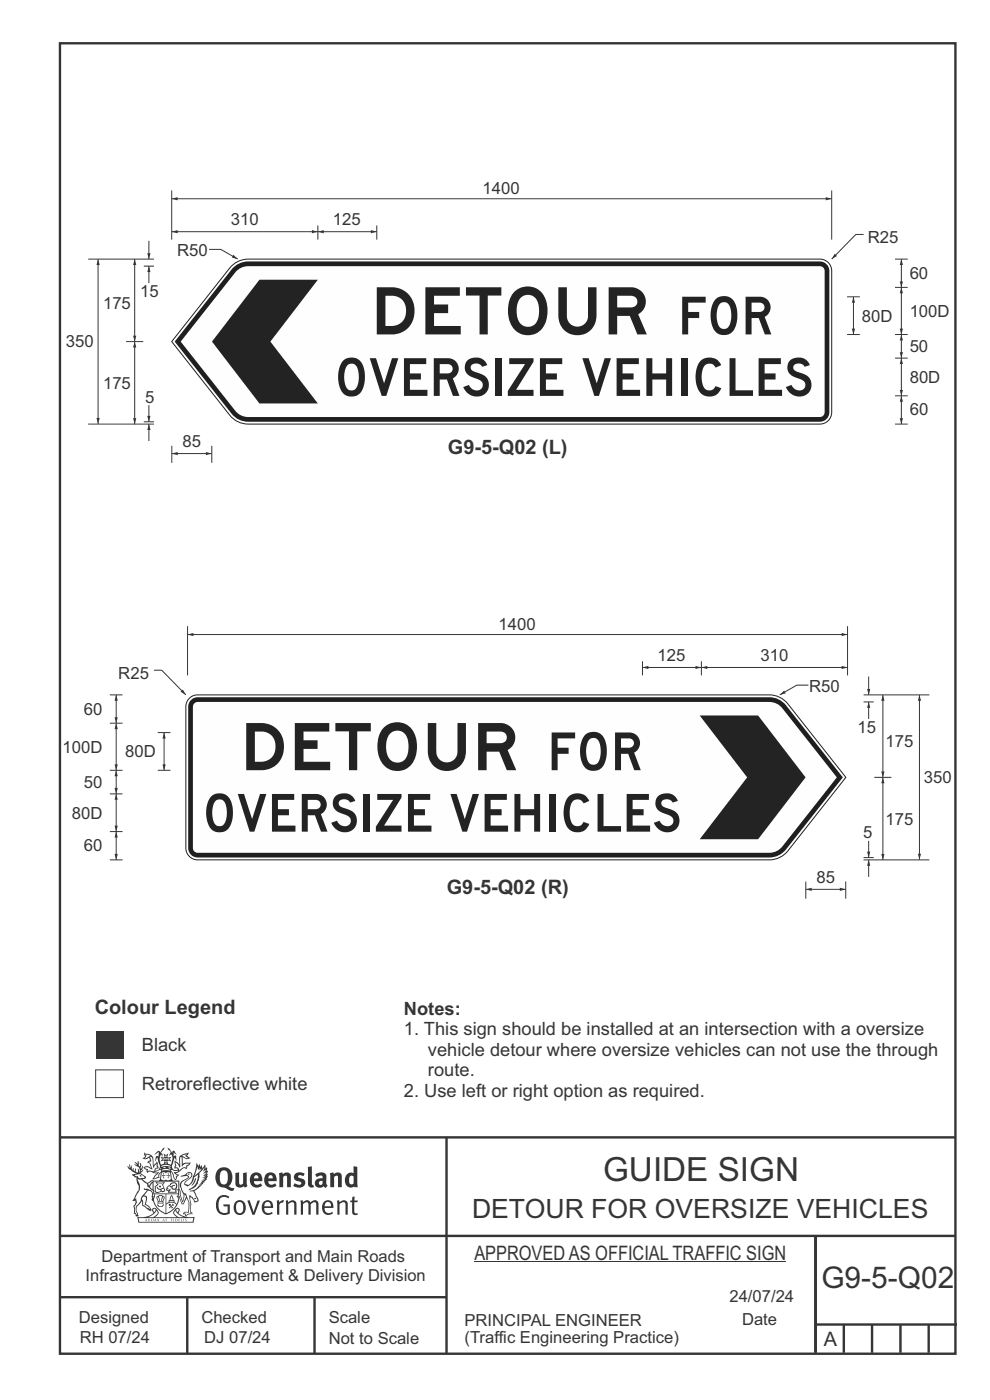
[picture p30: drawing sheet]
<svg xmlns="http://www.w3.org/2000/svg" width="210mm" height="297mm" viewBox="0 0 210 297" stroke-linecap="round" stroke-linejoin="round" font-family="sans-serif">
<defs><g id="words">
<g font-size="13.9" fill="#242222">
<text x="78.6" y="70.9">DETOUR</text>
<text x="50.9" y="163.4">DETOUR</text>
</g>
<g font-size="11.1" fill="#242222">
<text x="143.8" y="70.9">FOR</text>
<text x="70.9" y="84">OVERSIZE VEHICLES</text>
<text x="116.1" y="163.4">FOR</text>
<text x="42.9" y="176.4">OVERSIZE VEHICLES</text>
</g>
<text font-size="7.1" fill="#373435" x="127.9" y="250.5">GUIDE SIGN</text>
<text font-size="6.3" fill="#373435" x="174.2" y="273.3">G9-5-Q02</text>
<text font-size="5.6" fill="#373435" x="100.1" y="258.4">DETOUR FOR OVERSIZE VEHICLES</text>
<g font-size="4.2" fill="#373435">
<text x="95" y="96.4">G9-5-Q02 (L)</text>
<text x="94.8" y="189.6">G9-5-Q02 (R)</text>
<text x="20.1" y="215.2">Colour Legend</text>
<text x="100.6" y="267.2">APPROVED AS OFFICIAL TRAFFIC SIGN</text>
<text x="174.7" y="285.6">A</text>
</g>
<g font-size="3.9" fill="#373435">
<text x="85.7" y="215.3">Notes:</text>
<text x="85.7" y="219.6">1. This sign should be installed at an intersection with a oversize</text>
<text x="30.1" y="223">Black</text>
<text x="90.8" y="223.9">vehicle detour where oversize vehicles can not use the through</text>
<text x="30.1" y="231.2">Retroreflective white</text>
<text x="85.7" y="232.6">2. Use left or right option as required.</text>
<text x="90.8" y="228.3">route.</text>
</g>
<g font-size="3.6" fill="#373435">
<text x="102.4" y="41.1">1400</text>
<text x="49" y="47.7">310</text>
<text x="70.6" y="47.7">125</text>
<text x="184.1" y="51.5">R25</text>
<text x="37.6" y="54.4">R50</text>
<text x="193" y="59.2">60</text>
<text x="21.9" y="65.6">175</text>
<text x="29.7" y="63">15</text>
<text x="182.8" y="68.2">80D</text>
<text x="193" y="67.2">100D</text>
<text x="14" y="73.7">350</text>
<text x="193" y="74.7">50</text>
<text x="21.9" y="82.5">175</text>
<text x="193" y="81.2">80D</text>
<text x="30.8" y="85.4">5</text>
<text x="193" y="88">60</text>
<text x="38.7" y="94.9">85</text>
<text x="105.7" y="133.6">1400</text>
<text x="25.1" y="144">R25</text>
<text x="139.4" y="140.2">125</text>
<text x="161.3" y="140.2">310</text>
<text x="171.6" y="146.8">R50</text>
<text x="17.8" y="151.7">60</text>
<text x="181.9" y="155.5">15</text>
<text x="13.3" y="159.7">100D</text>
<text x="26.6" y="160.7">80D</text>
<text x="187.8" y="158.4">175</text>
<text x="17.8" y="167.2">50</text>
<text x="196" y="166.1">350</text>
<text x="15.3" y="173.7">80D</text>
<text x="183.1" y="177.9">5</text>
<text x="187.8" y="174.9">175</text>
<text x="17.8" y="180.4">60</text>
<text x="173.2" y="187.3">85</text>
</g>
<g font-size="3.5" fill="#373435">
<text x="21.6" y="267.8">Department of Transport and Main Roads</text>
<text x="18.2" y="271.8">Infrastructure Management &amp; Delivery Division</text>
<text x="16.7" y="280.6">Designed</text>
<text x="42.7" y="280.6">Checked</text>
<text x="69.7" y="280.6">Scale</text>
<text x="98.5" y="281.3">PRINCIPAL ENGINEER</text>
<text x="154.7" y="276.2">24/07/24</text>
<text x="157.4" y="281.2">Date</text>
<text x="16.9" y="284.8">RH 07/24</text>
<text x="43.3" y="284.8">DJ 07/24</text>
<text x="69.7" y="285.2">Not to Scale</text>
<text x="98.5" y="284.8">(Traffic Engineering Practice)</text>
</g>
</g></defs>
<g fill="none" stroke="#373435" stroke-width=".51">
<path d="M12.7 9.2h190v278h-190zM12.7 241.3h190M94.7 241.4v45.8M12.7 275.2h82M12.7 262.2h190.1M39.7 275.2v12M66.7 275.2v12M173 262.1v24.9M173 281h30M179 281v6M185 281v6M191 281v6"/>
<path d="M197 281v6"/>
</g>
<path d="M20.3 227h5.9v5.9h-5.9z" fill-rule="evenodd" fill="#fefefe" stroke="#373435" stroke-width=".21"/>
<g fill="#373435">
<path d="M20.3 218.8h5.9v5.9h-5.9z" fill-rule="evenodd"/>
<path d="M47 248.4a2.55 2.55 0 0 0 0 2.7l.3 .2a.81 .81 0 0 0 1-1v-.5a1.04 1.04 0 0 0-1.1-1.5zM46.3 248.1a1.82 1.82 0 0 1 2.1-.2 1.82 1.82 0 0 1 .9 1.8 2.29 2.29 0 0 1-.8 2l.7 .3h.5l-.2 .6a2.87 2.87 0 0 1-2-.7 2.12 2.12 0 0 1-1.7-3.1z" fill-rule="evenodd"/>
<path d="M49.9 248.9l.8-.2v2a.46 .46 0 0 0 .3 .6 .46 .46 0 0 0 .6-.3v-2.1l.7-.2v2.4l.2 .5-.5 .3-.3-.3a1.02 1.02 0 0 1-1.2 .3 1.02 1.02 0 0 1-.6-1.1z" fill-rule="evenodd"/>
<path d="M54 249.5l-.1 .5h.9a.49 .49 0 0 0-.2-.6 .49 .49 0 0 0-.6 .1zM53.4 249.1a1.34 1.34 0 0 1 1.6-.2 1.34 1.34 0 0 1 .6 1.5v.2h-1.7a.77 .77 0 0 0 .5 .8 .77 .77 0 0 0 .9-.4l.3 .5a1.59 1.59 0 0 1-2 .2 1.59 1.59 0 0 1-.5-2.1z" fill-rule="evenodd"/>
<path d="M57 249.5l-.1 .5h1a.49 .49 0 0 0-.2-.6 .49 .49 0 0 0-.7 .1zM56.4 249.1a1.34 1.34 0 0 1 1.6-.2 1.34 1.34 0 0 1 .7 1.5v.2h-1.8a.77 .77 0 0 0 .5 .8 .77 .77 0 0 0 .9-.4l.4 .5a1.59 1.59 0 0 1-2.1 .2 1.59 1.59 0 0 1-.5-2.1z" fill-rule="evenodd"/>
<path d="M59.2 248.9l.7-.2 .1 .4a.95 .95 0 0 1 1-.3 .95 .95 0 0 1 .7 .8v2.3h-.8v-2.3a.46 .46 0 0 0-.8 .1v2.2h-.8z" fill-rule="evenodd"/>
<path d="M62.6 249.1a1.75 1.75 0 0 1 2-.1l-.2 .5-.6-.2a.43 .43 0 0 0-.6 .3l.4 .3a1.04 1.04 0 0 1 1.2 1.1 1.04 1.04 0 0 1-1.4 1l-1.2-.4 .3-.6 1 .4 .4-.4a.88 .88 0 0 0-1-.5l-.4-.2-.1-.4z" fill-rule="evenodd"/>
<path d="M65.3 247.6l.8-.2 .1 3.8 .3 .2 .1 .4a.88 .88 0 0 1-1 0 .88 .88 0 0 1-.3-1z" fill-rule="evenodd"/>
<path d="M67.8 250.6a.43 .43 0 0 0-.1 .7 .43 .43 0 0 0 .7-.1v-.7zM66.8 249.1a1.7 1.7 0 0 1 2.4 .1v1.9l.3 .4-.4 .5-.5-.4a1.03 1.03 0 0 1-1.7-.1 1.03 1.03 0 0 1 .8-1.5h.7v-.4a.8 .8 0 0 0-1.2 .1z" fill-rule="evenodd"/>
<path d="M70 248.9l.7-.2 .1 .4a.95 .95 0 0 1 1-.3 .95 .95 0 0 1 .7 .8v2.3h-.8v-2.3a.46 .46 0 0 0-.8 .1v2.2h-.8z" fill-rule="evenodd"/>
<path d="M74.3 249.5a1.48 1.48 0 0 0 0 1.7h.5l.2-.1v-1.5l-.3-.2zM75 247.4l.8 .1 .1 4.4h-.7l-.1-.2a1.26 1.26 0 0 1-1.4 0 1.26 1.26 0 0 1-.5-1.3 1.29 1.29 0 0 1 .4-1.4 1.29 1.29 0 0 1 1.4-.1z" fill-rule="evenodd"/>
<path d="M46.4 253.9a1.72 1.72 0 0 1 2.3 0l-.3 .3a1.24 1.24 0 0 0-1.4-.2 1.24 1.24 0 0 0-.6 1.4 1.49 1.49 0 0 0 1.2 1.9l.7-.1v-1.3h-.8l-.1-.4h1.3v1.9a1.93 1.93 0 0 1-2.2 0 1.93 1.93 0 0 1-.7-2.2l.2-.8z" fill-rule="evenodd"/>
<path d="M50.4 255.1a1.65 1.65 0 0 0 .2 2.2 .99 .99 0 0 0 1-1.4 .78 .78 0 0 0-.4-.8 .78 .78 0 0 0-.8 0zM50 254.9a1.33 1.33 0 0 1 1.6-.1 1.33 1.33 0 0 1 .5 1.4 1.31 1.31 0 0 1-1.3 1.6 1.31 1.31 0 0 1-1.2-1.6v-.6z" fill-rule="evenodd"/>
<path d="M52.5 254.7l.4-.1 .9 2.6 .8-2.5h.5l-1.1 3h-.5z" fill-rule="evenodd"/>
<path d="M56.3 255.2l-.2 .7h1.3a.7 .7 0 0 0-.3-.8 .7 .7 0 0 0-.8 .1zM55.9 255a1.22 1.22 0 0 1 1.5-.2 1.22 1.22 0 0 1 .5 1.5h-1.8a.93 .93 0 0 0 .5 1 .93 .93 0 0 0 1.1-.2l.2 .3a1.43 1.43 0 0 1-1.8 .1 1.43 1.43 0 0 1-.6-1.7z" fill-rule="evenodd"/>
<path d="M58.7 254.7l.4-.1 .1 .5 .4-.4 .6-.1-.2 .5a.66 .66 0 0 0-.8 .7v1.9h-.4z" fill-rule="evenodd"/>
<path d="M60.6 254.7l.4-.1 .1 .5a.94 .94 0 0 1 1-.5 .94 .94 0 0 1 .8 .8v2.3h-.5l-.1-2.5a.81 .81 0 0 0-1.2 .3v2.2h-.4z" fill-rule="evenodd"/>
<path d="M63.7 254.7l.5-.1 .1 .5 .4-.3a.78 .78 0 0 1 1.1 .3 .9 .9 0 0 1 1-.5 .9 .9 0 0 1 .8 .8v2.3h-.5l-.1-2.5a.67 .67 0 0 0-1.1 .3v2.2h-.5v-2.4l-.4-.3-.7 .4v2.3h-.5z" fill-rule="evenodd"/>
<path d="M69 255.2l-.1 .7h1.3a.7 .7 0 0 0-.3-.8 .7 .7 0 0 0-.9 .1zM68.7 255a1.22 1.22 0 0 1 1.5-.2 1.22 1.22 0 0 1 .5 1.5h-1.8a.93 .93 0 0 0 .4 1 .93 .93 0 0 0 1.2-.2l.2 .3a1.44 1.44 0 0 1-1.8 .1 1.44 1.44 0 0 1-.6-1.7z" fill-rule="evenodd"/>
<path d="M71.4 254.7l.5-.1 .1 .5a.94 .94 0 0 1 1-.5 .94 .94 0 0 1 .8 .8v2.3h-.5l-.1-2.5a.81 .81 0 0 0-1.2 .3v2.2h-.4z" fill-rule="evenodd"/>
<path d="M74.7 253.9l.5-.1v.9h.7l-.1 .3h-.6v2.2l.1 .2h.5l.1 .3a.75 .75 0 0 1-1.2-.6v-2.1h-.4v-.3h.4z" fill-rule="evenodd"/>
<path d="M30.8 244.9l1.1 .3-.9 .5h-.4l.6-.5zM31.8 245.4h.2a2.44 2.44 0 0 1 .4 1.9l.1 .5 .7-1-.1 .6 .3 .3a.57 .57 0 0 0-.6 .7l-1-.1-.5 .2 .2-.5-.8-.3 .7-.1 .9 .5 .1-.1-.6-1.3-.2-.2h.5zM30.7 244.4l-.1 .5 .2 .4-.6 .4a1.04 1.04 0 0 0 1.4-.1l.2 .6-.3 .1-.2 .4a.94 .94 0 0 1 .8 1.1l-.2-.1a1.16 1.16 0 0 0-1.5-.1l.3 .4 .4 .2 .1 .5 .2 .1 .1-.2a.94 .94 0 0 1 1.1 .2l.8 .1-1.2 1.2a1.13 1.13 0 0 0 1.2-.2l.4-.1-.1-.4 .5-.8a.83 .83 0 0 0-.6 1.1l-.3-.1-.7 .4 1.1-1.4-.5 .1-.5-.1 1.3-.5-.1-.1-.9 .4v-.3l.2-.2 .3 .1 .1-.3-.2-.4v-.6l-.1-.4-.7 1v-.7a1.42 1.42 0 0 0-1.6-1.8z" fill-rule="evenodd"/>
<path d="M38.5 245.2l.5-.2 .7-.1-.6 .3 .8 .5h-.3zM38.3 245.5l.2-.1 .1 2a1.69 1.69 0 0 1 1.6-.6l-.8 .5 .1 .5a1.1 1.1 0 0 0-1.5 .6l-.1-.5-.2-.2h-.5l.3-.4-.3-.7a1.42 1.42 0 0 1 .8 1.1l.2-.1zM37.1 246.2l.1 1-.2 .3 .1 .4h.5l.1 .2a.96 .96 0 0 1-1.1-.1l-.1 .1a1.06 1.06 0 0 0 1.3 .2v.1a.72 .72 0 0 1-1 .2l.3 .5 .6 .2-.4 .2-.1 .6-.2-.3-.4-1.1-.4-.4 .4 .9a1.54 1.54 0 0 0 .7 1.2l.2-.3a.58 .58 0 0 1 .4-.8l.2-.1h-.3l-.5-.3 .9-.5a.93 .93 0 0 1 1.2-.5v.2l.2-.2 .1-.5a.99 .99 0 0 0 .7-.8l-1.3 .1-.3 .2-.1-1.4 .9 .4 .9-.3h-.4l-.5-.4 .4-.7-.6 .2a1.46 1.46 0 0 0-1.4 2.1v.4l-.2-.4z" fill-rule="evenodd"/>
<path d="M35.6 248.9l.2 .1-.1 .3 .4 .1h-.4v.6l-.1-.6h-.3l.3-.1z" fill-rule="evenodd"/>
<path d="M34.6 248.9l.2 .1v.3l.3 .1h-.3l-.1 .6v-.6h-.4l.4-.1z" fill-rule="evenodd"/>
<path d="M34.3 248.8a.57 .57 0 0 1 .9 .2 .57 .57 0 0 1 .9-.2l.2 1.4h-.2a.57 .57 0 0 1-.9 0 .69 .69 0 0 1-1.1 0zM34.2 248.1l-.3 2.1-.2 .4h3l-.2-.4-.3-2.1h-.2v.2l-.8-.1-.8 .1v-.2z" fill-rule="evenodd"/>
<path d="M34.2 252.4a.3 .3 0 0 0 .6 0 .3 .3 0 0 0-.6 0zM33.3 250.9l.3 .3-.3 .4a.79 .79 0 0 0 0 1.3l.8-.2-.1-.3a.55 .55 0 0 1-.7-.6l.1-.1 .2 .3 .3 .2 .8-.2-.4-.7 .4-.4-.7 .2zM33 250.7l1.1 .2 .9-.2-.4 .6 .4 1.2a.56 .56 0 0 1-.8 .3l-.2 .1a.73 .73 0 0 1-.9 .1 .73 .73 0 0 1-.3-1v-.4l.6-.4z" fill-rule="evenodd"/>
<path d="M35.6 251.8l.7-.4a.58 .58 0 0 1 1-.1 .58 .58 0 0 1-.4 .9l-.3-.3a.43 .43 0 0 1 .6-.4 .57 .57 0 0 0-.8 .2l-.2-.1-.3 .1 .4 .2a.55 .55 0 0 0 .9 .4v.5h-1.3l.3-.4-.1-.1-.6 .1 .2-.3-.2-.1zM35.4 251.8l-.1 .2a.39 .39 0 0 0 .2 .6h.3l-.2 .4h1.9l-.1-.8a.86 .86 0 0 0-.1-1.3 .86 .86 0 0 0-1.3 .4z" fill-rule="evenodd"/>
<path d="M36 254.8h.8v.2h-.8zM36.4 253.8l.2 .8h-.4zM36.4 253.5l-.3 .5-.1 .6h-.2v.4l-.7 .4 .2 .1a1.48 1.48 0 0 1 2.1 .2l.2-.1-.6-.5v-.5h-.2l-.1-.6z" fill-rule="evenodd"/>
<path d="M35.8 255.4l.4 .1 .1 .3 .3-.2-.2-.2a.38 .38 0 0 1 .5 .5l-.2-.2-.3 .2 .3 .2-.3 .3-.1-.4-.4 .4-.1-.2 .4-.3-.1-.1-.2 .1z" fill-rule="evenodd"/>
<path d="M34.5 254h.2v.2l-.2 .6h-.2zM33.6 255.3h.9v.2a.55 .55 0 0 1-.8 .4v-.2l-.2-.1zM33.4 254h.2l.2 .8h-.2zM33.6 255l.8-.1 .1 .2h-.8zM33.8 253.7h.5l-.2 1.1h-.1zM33.3 253.8l-.1 .3 .3 1.1a.48 .48 0 0 0-.1 .6 .48 .48 0 0 0 .5 .2h.5a.49 .49 0 0 0 .2-.8l.3-1.1-.1-.3a1.42 1.42 0 0 0-1.5 0z" fill-rule="evenodd"/>
<path d="M33.7 251.5l.4 .1 .1 .3h-.3z" fill-rule="evenodd"/>
<path d="M41.3 250.1l.3-.2-.2 .8-.6 .8h-.2l.5-.7z" fill-rule="evenodd"/>
<path d="M39.7 249l.3-.2 .5 .2a.88 .88 0 0 1-.6 1.1 1.22 1.22 0 0 0-.8 1.3l.5 .2a.72 .72 0 0 0 .9-.4l.5-.8 .2-.6 .8-.6v.2a2.85 2.85 0 0 1-2 2.9l.1 .1a2.13 2.13 0 0 0 1.9-1.5v-.3a2.01 2.01 0 0 0 .3-1.7l1.1-1.3-.4 1 .7-.5-.7 1 .8-.4-.8 .8 .7-.2-.9 .6 .8-.1-.8 .4h.7l-.8 .3 .3 .2h-.4l.2 .3h-.4l.2 .3h-.4l.1 .2h-.1a2.16 2.16 0 0 1-2 1.1l.1 .2 .4-.1a.76 .76 0 0 1 .7 .8l.5 1.2-.6 .2a1.45 1.45 0 0 0-1.1-1.3l.2 1.8-.1 1.8 .4 .3a1.06 1.06 0 0 0-1.2 .4v-.3l-.5-.2a.87 .87 0 0 1 1.1-.1v-.7a4.4 4.4 0 0 0-.6-3.1l-.1-.3h-.2a2.16 2.16 0 0 1-.7-2.2l.3-.4 1.2-.7a.55 .55 0 0 0-.4-.8zM37.8 252.4a.76 .76 0 0 1 .3 1.1l.6 1.6 .4-1.7 .2 .1a.61 .61 0 0 1-.1 .9l-.3 .8-.2 .1-.7-1.6-.3 .1a1.18 1.18 0 0 0 .1-1.4zM41.8 247.5l.2 .7 .3-.5v.6l.4-.5a1.9 1.9 0 0 1-1.2 1.4l-.3 .3zM38.2 249.6l1.4-.2 .2 .2v.3l-.5 .2a1.26 1.26 0 0 0-.9 1.9l.2 .7a1.84 1.84 0 0 1 .1 2.1l-.4-1.4a.96 .96 0 0 0-.4-1.2l-.4 .2a.78 .78 0 0 1 0 1.3l.1 .3h.4l.4 1.1a.38 .38 0 0 0 .2 .4 .38 .38 0 0 0 .4-.1l.6-1.2a2.94 2.94 0 0 1 .4 2.5l-.1 .4h-.8l-.3 .4v.2l.4-.1 .1 .4 .2 .1a1.02 1.02 0 0 1 1.3-.5v-.4l-.3-.1 .1-1.8-.3-1.3h.1a1.14 1.14 0 0 1 .8 1 .63 .63 0 0 0 .8-.2 .63 .63 0 0 0-.2-.9l-.6-1.2 .9-.6 .2-.4h.3l-.1-.2h.4l-.1-.3h.3l-.1-.3 .5-.1-.2-.2 .6-.4v-.2h-.2l.4-.5h-.3l.3-.5-.4 .1 .4-.5v-.3l-.3 .2 .2-.7-.1-.2-.4 .3v-.8l-.6 .8-.2-.8-.2 .5-.3-.7-.1 .6-.5-.8-.1 1.4-.6 1.8a1.81 1.81 0 0 1-1 1.5l-.6-.2a1.75 1.75 0 0 1 1.1-1.2 .75 .75 0 0 0 .1-1.3 .75 .75 0 0 0-1.2 .4z" fill-rule="evenodd"/>
<path d="M41.2 254.1h.3l.2 .2-.4 .1z" fill-rule="evenodd"/>
<path d="M29.4 258.4h11.6l-.1 .8h-11.4zM31.3 258.2l.5-.1a2.48 2.48 0 0 0 1.4-1.3l.3 .5-.5 .6-.5 .3zM32.5 256.6l.3-.2 .2 .1-.3 .7zM37.2 256.8a2.65 2.65 0 0 0 1.8 1.4h-1.1l-.5-.3-.5-.6zM37.4 256.5l.2-.1 .3 .2-.3 .6zM29.2 258.2l.1 1.2h11.8l.2-1.1-.2-.1a4.1 4.1 0 0 1-3.3-.9l.3-.4-.1-.6a1.06 1.06 0 0 0-1.3 1l.2 .4 .6 .5h-4.7l.3-.1a.84 .84 0 0 0 .6-.8 .84 .84 0 0 0-.5-.8l-.3-.2h-.5l-.1 .6 .3 .4a4.2 4.2 0 0 1-3.4 .9z" fill-rule="evenodd"/>
<path d="M31 258.7l.1 .2h-.2zM31 258.5l-.3 .6 .4-.2 .2 .2z" fill-rule="evenodd"/>
<path d="M31.3 258.6h.3v.4a.25 .25 0 0 0 .2-.1 .25 .25 0 0 0-.1-.3h.1a.29 .29 0 0 1 0 .4 .29 .29 0 0 1-.4 0 .29 .29 0 0 1 0-.4z" fill-rule="evenodd"/>
<path d="M32.2 258.6a.22 .22 0 0 1 .3 .2 .22 .22 0 0 1-.3 .2zM32 258.6l.1 .4a.33 .33 0 0 0 .4 0 .33 .33 0 0 0 0-.4 .33 .33 0 0 0-.5 0z" fill-rule="evenodd"/>
<path d="M32.9 258.7l.1 .2h-.2zM32.9 258.5l-.2 .6 .3-.2 .2 .2z" fill-rule="evenodd"/>
<path d="M33.3 258.6h.2l.1 .1 .2-.1-.2 .2 .2 .3-.3-.3-.1 .3h-.1l.2-.3z" fill-rule="evenodd"/>
<path d="M34.7 258.7l.1 .2h-.2zM34.7 258.5l-.3 .6 .4-.2 .2 .2z" fill-rule="evenodd"/>
<path d="M35 258.5h.5l-.2 .1v.5h-.2l.1-.5z" fill-rule="evenodd"/>
<path d="M36.2 258.6l.3-.1-.1 .1v.2h.1h-.1v.3h-.2z" fill-rule="evenodd"/>
<path d="M36.7 258.6h.2v.5h-.2z" fill-rule="evenodd"/>
<path d="M37.3 258.6a.22 .22 0 0 1 .3 .2 .22 .22 0 0 1-.3 .2zM37.1 258.6v.4a.33 .33 0 0 0 .5 0 .33 .33 0 0 0 0-.4 .33 .33 0 0 0-.5 0z" fill-rule="evenodd"/>
<path d="M37.8 258.6l.4-.1-.2 .1v.2h.1h-.1v.2l.2 .1h-.4z" fill-rule="evenodd"/>
<path d="M38.4 258.6h.2l-.1 .4 .2 .1h-.3z" fill-rule="evenodd"/>
<path d="M38.9 258.6h.2v.5h-.2z" fill-rule="evenodd"/>
<path d="M39.3 258.6h.2h-.1l.2 .3-.2 .2-.1-.1v-.1l.2 .1z" fill-rule="evenodd"/>
<path d="M34.2 247.4a1.51 1.51 0 0 1 2 .2 2.67 2.67 0 0 0-2.1 0zM35.7 247.6l.4 .1 .1 .3-.4-.1zM34.6 247.6h.5l.1 .2h-.4zM34 247.8l.3 .2h-.3zM34.9 246.9l.3-.2 .3 .2zM34.9 245.6l.2 .1v.3h-.2zM35 245.1l.2 .1 .2-.1-.1 .3h-.2zM35.1 246.3h.2l.1 .4-.2-.2-.2 .2zM35.3 245.7l.2-.1v.4h-.2zM34.4 245.7h.3l.1 .3-.4 .1 .2-.2zM35.7 245.7h.3l-.2 .2 .2 .2-.4-.1zM32.7 244.9l1-.5-.1 1-.2-.2-.3 .2-.3 1.1 .5-1 .3 .9a1.84 1.84 0 0 1 .2 1.7l.4 .1a2.48 2.48 0 0 1 2.2 0l.2-.2-.2-.7 .7-1.8 .4 .7-.2-1-.2-.1-.2 .3v-.9l.6 .4-.6-.8-.3 .1-.1 .4-.5-.9-.5-.3 .2 .5 .6 .5-.5 .8 .4-.4a2.06 2.06 0 0 1 0 2.3l-.5-.2-.2-.6 .1-.1 .8 .2-.4-.5 .4-.5-.7 .2-.2-.2 .2-.7-.5 .4-.5-.4 .2 .7-.2 .2-.7-.2 .4 .5-.4 .5 .8-.2 .1 .1-.2 .6-.5 .2a2.02 2.02 0 0 1 0-2.2l.3 .5-.1-.7-.3-.1 .8-1.2-.4 .3-.5 .8-.2-.3a.8 .8 0 0 0-.8 .5z" fill-rule="evenodd"/>
<path d="M29.2 250.1l.3 .1a.61 .61 0 0 1 .8 .4l.3 .2a.8 .8 0 0 1 .6 1l.4 .1 .5 .5a1 1 0 0 1 .5 1.1l-.1 .7v-.5h-.1a.96 .96 0 0 0-.8-1.3l-.2-.2h-.7l-.1-.1-.1 .1 .1 .3h.5l-1.1 1.3-.2 1-.4 .6a1.33 1.33 0 0 0-.5 1.8l.2 .5a1.26 1.26 0 0 1-.5-1.5l-.1-.3a1.56 1.56 0 0 0 .4-1.7l-.3 .2 .2-.5a3.2 3.2 0 0 0 .7-3zM30.4 253.9h.4a2.06 2.06 0 0 1-.1 1.6l.7 .5 .4 .4-.6-.1-.8-.6-.1-.9a.51 .51 0 0 1 .1-.9zM28.6 249.3a1.52 1.52 0 0 1 2.1 .5l-1.1 .2-.2-.1-.1-.4h-.5zM27.5 247v.8l-.3-.4h-.1a3.1 3.1 0 0 0 1.9 1.6l-1 .1 .5 .6 .5 .1 .1 1.1a1.84 1.84 0 0 1-.3 2.5l-.4 .9-.3 .4 .2 .1 .4-.1 .1 .4-.2 .5-.3 .2 .1 1.7h.2l.3 .5 .1 .1 .4-.1-.1-.5a1.3 1.3 0 0 1-.1-1.7l.9-1 .1 1.1 .6 .2 .5 .5 .1-.1 .2 .3h.5a1.85 1.85 0 0 0-1.2-1.4l.1-.3a1.39 1.39 0 0 0 0-1.4l-.5-.1 .5-.5a.66 .66 0 0 1 .9-.4 .66 .66 0 0 1 .3 .9l-.1 .4 .2-.1v.2l-.1 .3 .2 .5 .1-.3a2.24 2.24 0 0 0 .1-2.2 .73 .73 0 0 1-.7-.7 .73 .73 0 0 1 .6-.7v-.2a.94 .94 0 0 0-.9 .8 .48 .48 0 0 1-.1-.6 .48 .48 0 0 1 .5-.2l.5-.3a.51 .51 0 0 0-.8 .2l-.5 .2-1-.8h.6l.2-.5-1.2-.7 .5-.5v-.3l-.5 .4 .1-.2a.69 .69 0 0 0 .2-1v.4l-.2 .3v-1.1l-.3-.2 .1 .6-.1 .2-.4-1.3v.7l-.6-.4 .5 .7-.6-.2 .3 .3a1 1 0 0 1 .7 1.4l-.2-.8v.9l-.5-.2v-.8l-.2 .7-.2-.1-.1-.6-.2 .4-.2-.2 .1-.7-.2 .5z" fill-rule="evenodd"/>
<path d="M29.6 249.4l.2-.1 .3 .2z" fill-rule="evenodd"/>
<path d="M32.4 250.5h5.6v2l-.2-.1v-1.7h-5.2v2.5h5.2v-.8l.1 .2-.1 1.1v-.3h-2.5v4a4.1 4.1 0 0 0 2.6-3.6l.1-.1a4 4 0 0 1-2.8 3.9 4.2 4.2 0 0 1-2.8-4.7l.1 1.2 .1-.1a3.8 3.8 0 0 0 2.5 3.4v-4h-2.5l-.2-.9z" fill-rule="evenodd"/>
<circle cx="40" cy="249.1" r=".17"/>
</g>
<path d="M32.7 142.2h1.6l5.1 5.2" fill="none" stroke="#373435" stroke-width=".21"/>
<path d="M38.3 146.8l.5-.5 .6 1.1z" fill="#373435"/>
<path d="M23.3 176.4h2.7M23.3 168.4h2.7M24.6 176.4v6M23.3 182.4h2.7" fill="none" stroke="#373435" stroke-width=".21"/>
<g fill="#373435">
<path d="M24.3 181.2h.7l-.4 1.2z"/>
<path d="M24.6 176.4l.4 1.3h-.7z"/>
</g>
<path d="M24.6 168.4v8" fill="none" stroke="#373435" stroke-width=".21"/>
<g fill="#373435">
<path d="M24.3 175.2h.7l-.4 1.2z"/>
<path d="M24.6 168.4l.4 1.3h-.7z"/>
</g>
<path d="M170.9 188.7h8.5" fill="none" stroke="#373435" stroke-width=".21"/>
<g fill="#373435">
<path d="M170.9 188.7l1.3-.4v.7z"/>
<path d="M178.1 188.3l1.3 .4-1.3 .3z"/>
</g>
<path d="M185.5 164.9h3.6M187.3 164.9v17.5M170.9 187v3.6M179.4 187v3.6M183.2 181.9h2.1" fill="none" stroke="#373435" stroke-width=".21"/>
<g fill="#373435">
<path d="M186.9 181.2h.7l-.3 1.2z"/>
<path d="M187.3 164.9l.3 1.3h-.7z"/>
</g>
<path d="M184.3 178.4v3.5" fill="none" stroke="#373435" stroke-width=".21"/>
<path d="M183.9 180.7h.7l-.3 1.2z" fill="#373435"/>
<path d="M184.3 143.5v3.9" fill="none" stroke="#373435" stroke-width=".21"/>
<path d="M183.9 146.2h.7l-.3 1.2z" fill="#373435"/>
<path d="M195 147.4v35" fill="none" stroke="#373435" stroke-width=".21"/>
<g fill="#373435">
<path d="M194.7 181.1h.7l-.4 1.3z"/>
<path d="M195 147.4l.4 1.3h-.7z"/>
</g>
<path d="M183.2 182.4h13.9M184.3 182.4v3.6" fill="none" stroke="#373435" stroke-width=".21"/>
<path d="M184.3 182.4l.3 1.3h-.7z" fill="#373435"/>
<path d="M40.4 148l.9-.5 .6-.1h121.3a5 5 0 0 1 3.9 1.9l12.3 15.6-12.3 15.6a5 5 0 0 1-3.9 1.9h-121.3a2.5 2.5 0 0 1-2.5-2.5v-30a2.5 2.5 0 0 1 1-1.9z" fill="#fefefe"/>
<path d="M40.4 148l.9-.5 .6-.1h121.3a5 5 0 0 1 3.9 1.9l12.3 15.6-12.3 15.6a5 5 0 0 1-3.9 1.9h-121.3a2.5 2.5 0 0 1-2.5-2.5v-30a2.5 2.5 0 0 1 1-1.9z" fill="none" stroke="#201e1e" stroke-width=".21"/>
<path d="M40.5 148.5l.9-.5 .5-.1 121.9 .1 1.6 .5 1.3 1.1 12.1 15.3-12.1 15.3-1.3 1.1-1.6 .6h-121.9a2 2 0 0 1-2-2v-30l.1-.5z" fill="#201e1e"/>
<path d="M41.2 149.2l.7-.3 121.8 .1 1.5 .5 .7 .7 11.6 14.7-11.6 14.7-.7 .7-1.5 .6h-121.8a1 1 0 0 1-1-1v-30z" fill="#fefefe"/>
<path d="M148.4 151.8h12.4l10.1 13.1-10.1 13.1h-12.4l10.1-13.1z" fill-rule="evenodd" fill="#242222"/>
<path d="M39.8 134.6h140" fill="none" stroke="#373435" stroke-width=".21"/>
<g fill="#373435">
<path d="M178.5 134.3l1.3 .3-1.3 .4z"/>
<path d="M39.8 134.6l1.2-.3v.7z"/>
</g>
<path d="M148.8 141.6h31" fill="none" stroke="#373435" stroke-width=".21"/>
<g fill="#373435">
<path d="M178.5 141.3l1.3 .3-1.3 .3z"/>
<path d="M148.8 141.6l1.2-.3v.6z"/>
</g>
<path d="M179.8 132.8v10.5M136.3 141.6h12.5M148.8 140.3v3" fill="none" stroke="#373435" stroke-width=".21"/>
<g fill="#373435">
<path d="M136.3 141.6l1.2-.3v.6z"/>
<path d="M147.5 141.3l1.3 .3-1.3 .3z"/>
</g>
<path d="M39.8 132.8v10.5M136.3 140.3v3M171.5 145.4h-2.5l-3.6 2" fill="none" stroke="#373435" stroke-width=".21"/>
<path d="M165.4 147.4l.9-.9 .4 .6z" fill="#373435"/>
<path d="M187.3 147.4v17.5" fill="none" stroke="#373435" stroke-width=".21"/>
<g fill="#373435">
<path d="M187.3 147.4l.3 1.3h-.7z"/>
<path d="M186.9 163.7h.7l-.3 1.2z"/>
</g>
<path d="M183.2 147.4h13.9M184.3 148.9v3.6" fill="none" stroke="#373435" stroke-width=".21"/>
<path d="M184.3 148.9l.3 1.3h-.7z" fill="#373435"/>
<path d="M183.2 148.9h2.1M24.6 163.4v5" fill="none" stroke="#373435" stroke-width=".21"/>
<g fill="#373435">
<path d="M24.3 167.2h.7l-.4 1.2z"/>
<path d="M24.6 163.4l.4 1.3h-.7z"/>
</g>
<path d="M24.6 153.4v10M23.3 163.4h2.7" fill="none" stroke="#373435" stroke-width=".21"/>
<g fill="#373435">
<path d="M24.3 162.2h.7l-.4 1.2z"/>
<path d="M24.6 153.4l.4 1.3h-.7z"/>
</g>
<path d="M23.3 153.4h2.7M24.6 147.4v6" fill="none" stroke="#373435" stroke-width=".21"/>
<g fill="#373435">
<path d="M24.3 152.2h.7l-.4 1.2z"/>
<path d="M24.6 147.4l.4 1.3h-.7z"/>
</g>
<path d="M23.3 147.4h2.7M33.5 155.4h2.7M34.8 155.4v8M33.5 163.4h2.7" fill="none" stroke="#373435" stroke-width=".21"/>
<g fill="#373435">
<path d="M34.5 162.2h.6l-.3 1.2z"/>
<path d="M34.8 155.4l.3 1.3h-.6z"/>
</g>
<path d="M183.2 49.7h-1.7l-5.1 5.3" fill="none" stroke="#373435" stroke-width=".21"/>
<path d="M177.1 53.8l.4 .5-1.1 .7z" fill="#373435"/>
<path d="M189.9 76h2.6M189.9 90h2.6M189.9 84h2.6M191.2 84v6" fill="none" stroke="#373435" stroke-width=".21"/>
<g fill="#373435">
<path d="M190.9 88.7h.6l-.3 1.3z"/>
<path d="M191.2 84l.3 1.2h-.6z"/>
</g>
<path d="M191.2 76v8" fill="none" stroke="#373435" stroke-width=".21"/>
<g fill="#373435">
<path d="M190.9 82.7h.6l-.3 1.3z"/>
<path d="M191.2 76l.3 1.2h-.6z"/>
</g>
<path d="M36.4 96.2h8.5" fill="none" stroke="#373435" stroke-width=".21"/>
<g fill="#373435">
<path d="M43.7 95.9l1.2 .3-1.2 .4z"/>
<path d="M36.4 96.2l1.3-.3v.7z"/>
</g>
<path d="M26.7 72.5h3.7M28.6 72.5v17.5M30.5 89.5h2.2M36.4 94.6v3.6M44.9 94.6v3.6" fill="none" stroke="#373435" stroke-width=".21"/>
<g fill="#373435">
<path d="M28.2 88.7h.7l-.3 1.3z"/>
<path d="M28.6 72.5l.3 1.2h-.7z"/>
</g>
<path d="M31.6 85.9v3.6" fill="none" stroke="#373435" stroke-width=".21"/>
<path d="M31.2 88.2h.7l-.3 1.3z" fill="#373435"/>
<path d="M31.6 51.1v3.9" fill="none" stroke="#373435" stroke-width=".21"/>
<path d="M31.2 53.7h.7l-.3 1.3z" fill="#373435"/>
<path d="M20.8 55v34.9" fill="none" stroke="#373435" stroke-width=".21"/>
<g fill="#373435">
<path d="M20.5 88.7h.6l-.3 1.2z"/>
<path d="M20.8 55l.3 1.2h-.6z"/>
</g>
<path d="M18.7 90h14M31.6 90v3.6" fill="none" stroke="#373435" stroke-width=".21"/>
<path d="M31.6 90l.3 1.2h-.7z" fill="#373435"/>
<path d="M49.2 56.4a5 5 0 0 1 3.4-1.4h121.3a2.5 2.5 0 0 1 2.5 2.5v30a2.5 2.5 0 0 1-2.5 2.5h-121.3a5 5 0 0 1-3.9-1.9l-12.3-15.6z" fill="#fefefe"/>
<path d="M49.2 56.4a5 5 0 0 1 3.4-1.4h121.3a2.5 2.5 0 0 1 2.5 2.5v30a2.5 2.5 0 0 1-2.5 2.5h-121.3a5 5 0 0 1-3.9-1.9l-12.3-15.6z" fill="none" stroke="#201e1e" stroke-width=".21"/>
<path d="M49.5 56.7l1.4-.9 1.7-.3h121.3a2 2 0 0 1 2 2v30a2 2 0 0 1-2 2h-121.3l-1.1-.2-1.6-.7-.8-.8-12-15.3z" fill="#201e1e"/>
<path d="M50.3 57.4l1.3-.8 1-.1h121.3a1 1 0 0 1 1 1v30a1 1 0 0 1-1 1h-121.3l-1-.2-.9-.4-.8-.8-11.6-14.6z" fill="#fefefe"/>
<path d="M55 59.3h12.4l-10 13.2 10 13.1h-12.4l-10-13.1z" fill-rule="evenodd" fill="#242222"/>
<path d="M36.4 42.2h140" fill="none" stroke="#373435" stroke-width=".21"/>
<g fill="#373435">
<path d="M36.4 42.2l1.3-.4v.7z"/>
<path d="M175.2 41.8l1.2 .4-1.2 .3z"/>
</g>
<path d="M36.4 49.2h31" fill="none" stroke="#373435" stroke-width=".21"/>
<g fill="#373435">
<path d="M36.4 49.2l1.3-.4v.7z"/>
<path d="M66.2 48.8l1.2 .4-1.2 .3z"/>
</g>
<path d="M36.4 40.4v10.4M67.4 47.8v3M67.4 49.2h12.5" fill="none" stroke="#373435" stroke-width=".21"/>
<g fill="#373435">
<path d="M78.7 48.8l1.2 .4-1.2 .3z"/>
<path d="M67.4 49.2l1.3-.4v.7z"/>
</g>
<path d="M44.3 52.9h2.5l3.6 2.1M79.9 47.8v3M176.4 40.4v10.4" fill="none" stroke="#373435" stroke-width=".21"/>
<path d="M49.5 54l.9 1-1.2-.4z" fill="#373435"/>
<path d="M28.6 55v17.5" fill="none" stroke="#373435" stroke-width=".21"/>
<g fill="#373435">
<path d="M28.6 55l.3 1.2h-.7z"/>
<path d="M28.2 71.2h.7l-.3 1.3z"/>
</g>
<path d="M18.7 55h14M31.6 56.5v3.6" fill="none" stroke="#373435" stroke-width=".21"/>
<path d="M31.6 56.5l.3 1.2h-.7z" fill="#373435"/>
<path d="M30.5 56.5h2.2M191.2 71v5" fill="none" stroke="#373435" stroke-width=".21"/>
<g fill="#373435">
<path d="M190.9 74.7h.6l-.3 1.3z"/>
<path d="M191.2 71l.3 1.2h-.6z"/>
</g>
<path d="M189.9 71h2.6M191.2 61v10" fill="none" stroke="#373435" stroke-width=".21"/>
<g fill="#373435">
<path d="M190.9 69.7h.6l-.3 1.3z"/>
<path d="M191.2 61l.3 1.2h-.6z"/>
</g>
<path d="M191.2 55v6M189.9 61h2.6" fill="none" stroke="#373435" stroke-width=".21"/>
<g fill="#373435">
<path d="M190.9 59.7h.6l-.3 1.3z"/>
<path d="M191.2 55l.3 1.2h-.6z"/>
</g>
<path d="M189.9 55h2.6M179.7 71h2.7M179.7 63h2.7M181 63v8" fill="none" stroke="#373435" stroke-width=".21"/>
<g fill="#373435">
<path d="M180.7 69.7h.7l-.4 1.3z"/>
<path d="M181 63l.4 1.2h-.7z"/>
</g>
<path d="M100.6 267.7h66.2" fill="none" stroke="#373435" stroke-width=".21"/>
<use href="#words"/>
</svg>
